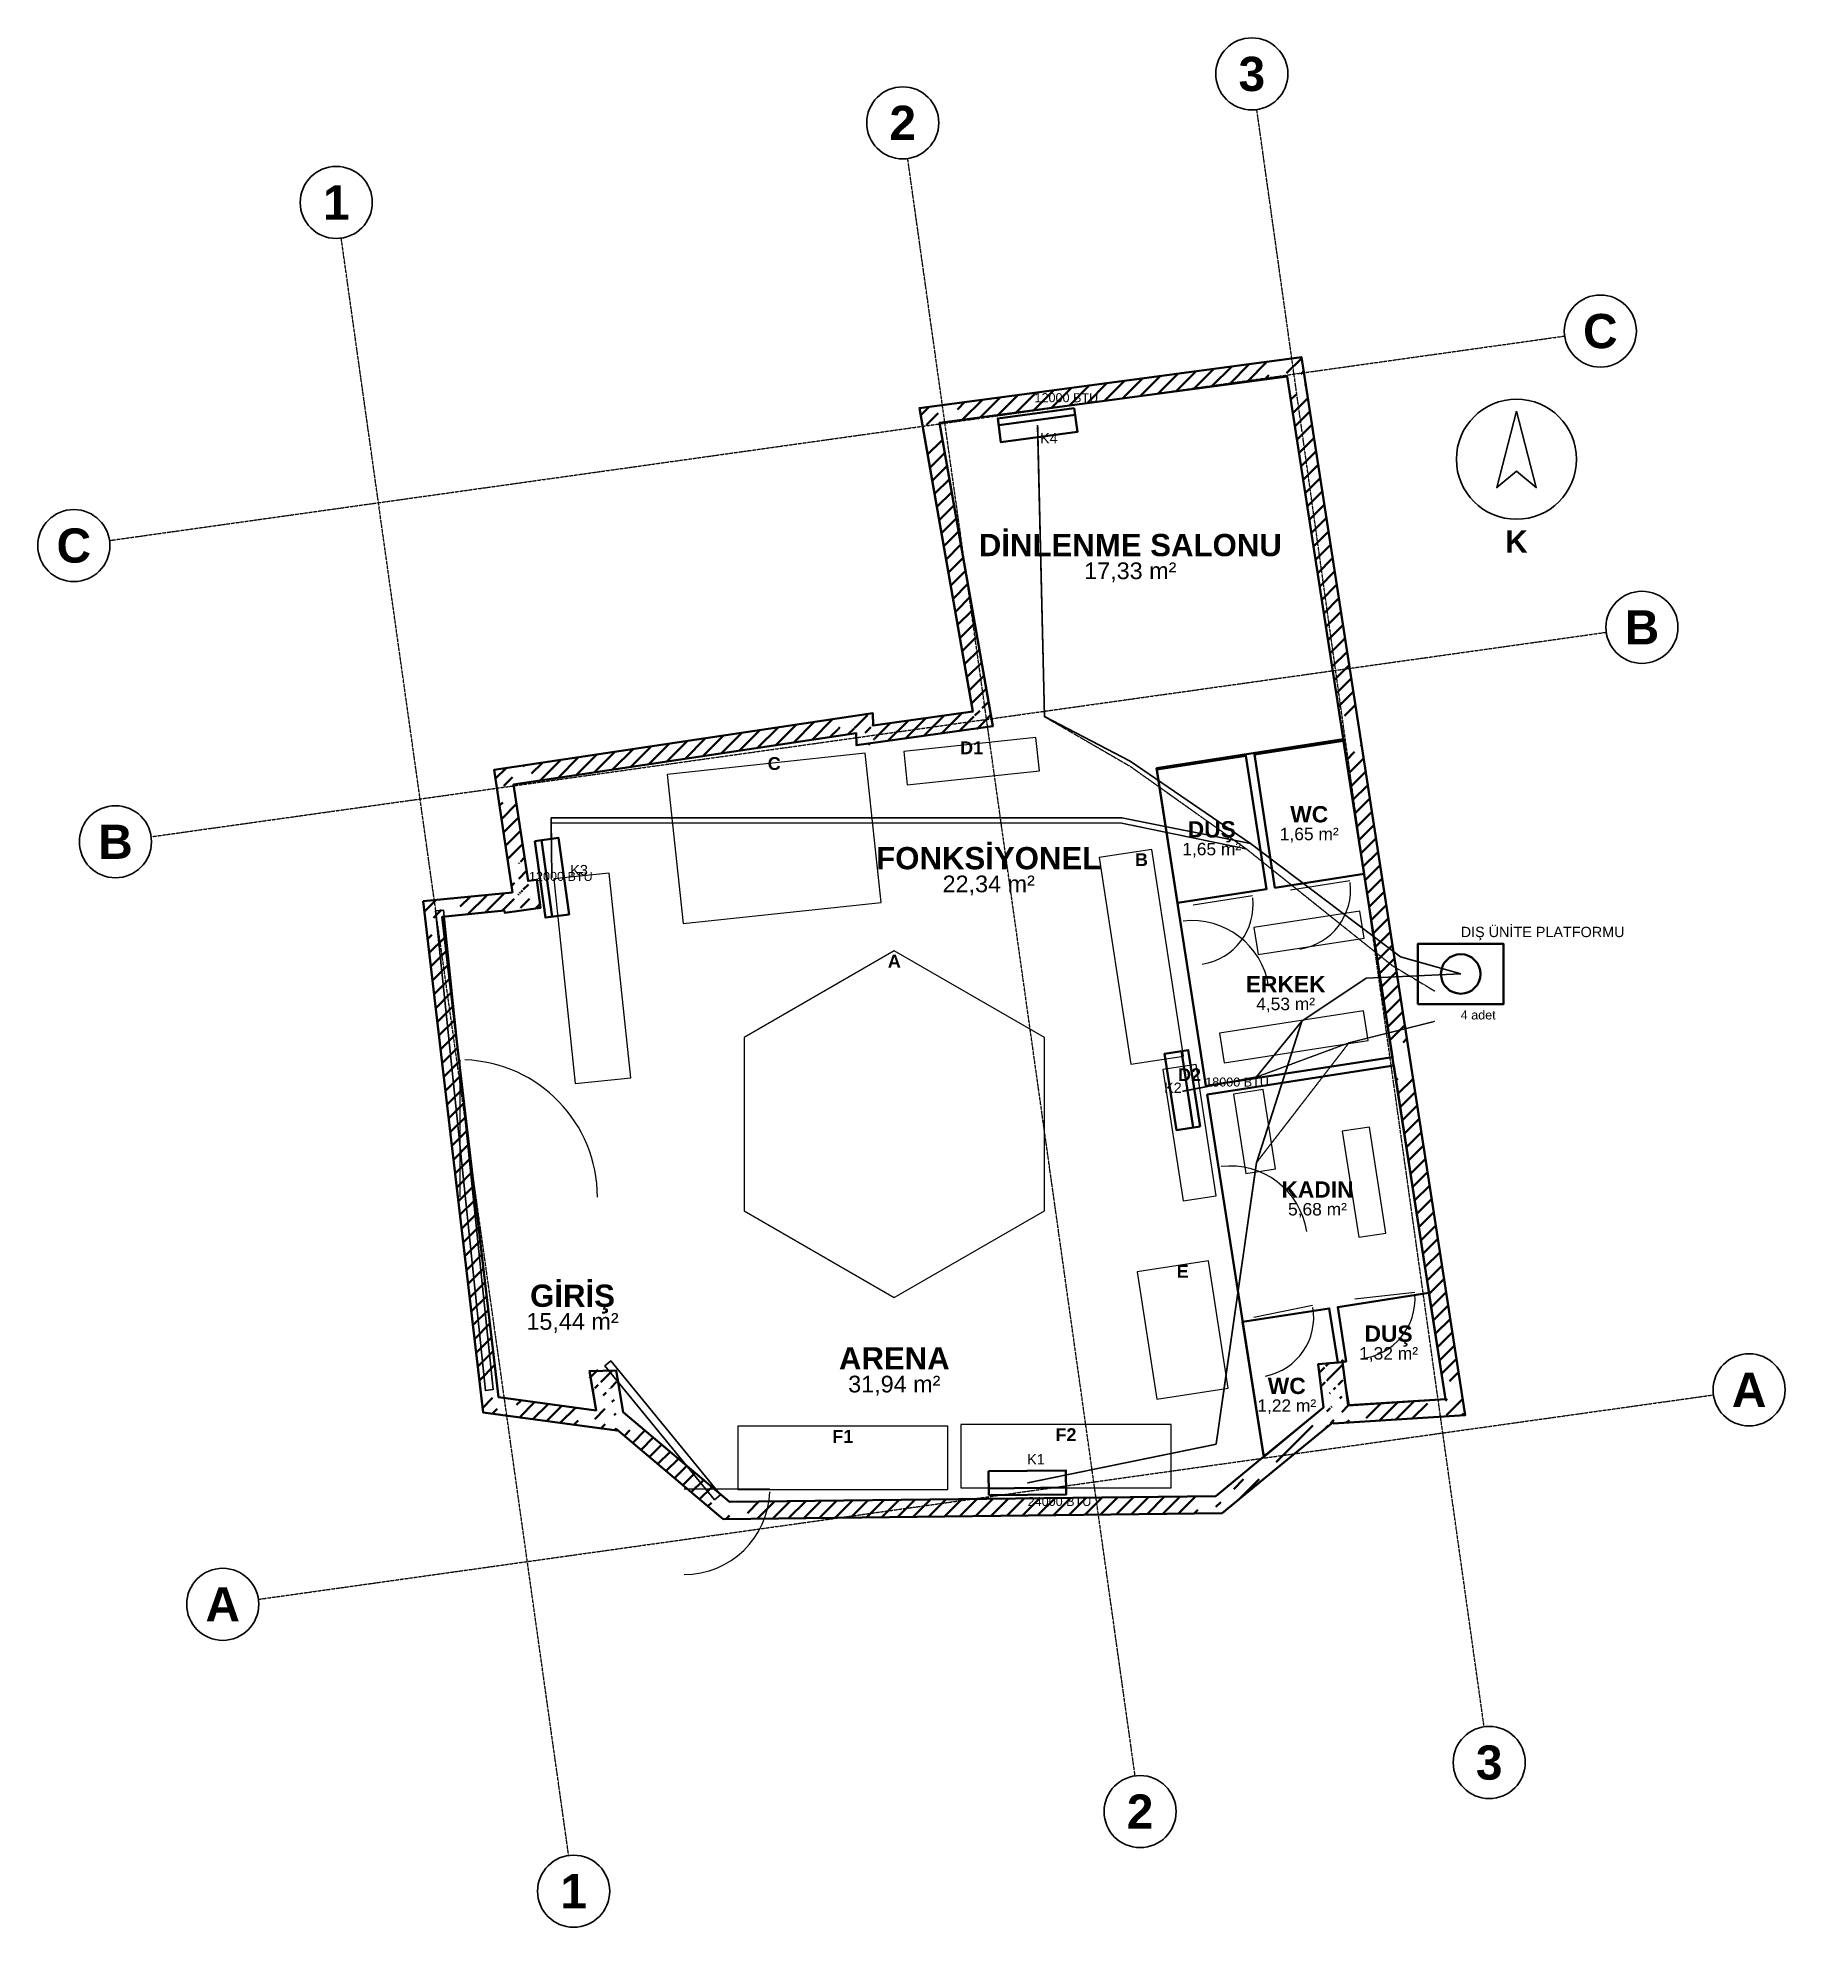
# Model space of a CAD drawing. Header units: millimetres. Extents: x -4681 to 15681, y -5011 to 17012.
import ezdxf
from ezdxf.enums import TextEntityAlignment as Align

# ---------------------------------------------------------------- set-up
doc = ezdxf.new("R2010")
doc.units = ezdxf.units.MM
doc.linetypes.add('DASHDOT', pattern=[3.556, 2.54, -0.508, 0, -0.508])
doc.linetypes.add('DASHED', pattern=[1.524, 1.27, -0.254])
for name, color, linetype, lineweight in [('A-CEPHE', 5, 'Continuous', 25), ('A-DUVAR-MEVCUT', 8, 'Continuous', 35), ('A-DUVAR-YENI', 1, 'Continuous', 35), ('A-EKIPMAN', 9, 'Continuous', 18), ('A-KAPI', 8, 'Continuous', 18), ('A-MOBILYA', 9, 'Continuous', 18), ('A-YAZI', 7, 'Continuous', 13), ('G-AKS-BALON', 8, 'Continuous', 25), ('G-AKS-HAT', 8, 'DASHDOT', 18), ('G-KUZEY', 7, 'Continuous', 25), ('M-KLIMA-BAKIR', 4, 'Continuous', 25), ('M-KLIMA-DIS', 4, 'Continuous', 35), ('M-KLIMA-DRENAJ', 4, 'DASHED', 18), ('M-KLIMA-IC', 4, 'Continuous', 35)]:
    doc.layers.add(name, color=color, linetype=linetype, lineweight=lineweight)
doc.styles.add('GYM', font='arial.ttf')
doc.styles.add('GYM-B', font='arialbd.ttf')

# ---------------------------------------------------------------- blocks, each defined once
blk = doc.blocks.new('G_KUZEY')
blk.add_lwpolyline([(0, 560), (-230, -330), (0, -140), (230, -330)], close=True)
blk.add_circle((0, 0), 700)
at = {"style": 'GYM-B'}
blk.add_text('K', height=260, dxfattribs=at).set_placement((0, -960), align=Align.MIDDLE_CENTER)
blk = doc.blocks.new('M_KLIMA_IC')
blk.add_line((-450, -60), (450, -60))
blk.add_lwpolyline([(-450, -140), (450, -140), (450, 140), (-450, 140)], close=True)
at = {"style": 'GYM'}
for tag, p, height in [('KOD', (0, 215), 120), ('KAPASITE', (0, -270), 105)]:
    blk.add_attdef(tag, p, '', height=height, dxfattribs=at)
blk = doc.blocks.new('M_KLIMA_DIS')
blk.add_lwpolyline([(-500, -350), (500, -350), (500, 350), (-500, 350)], close=True)
blk.add_circle((0, 0), 230)
at = {"style": 'GYM'}
for tag, p, height in [('KOD', (0, 430), 120), ('ADET', (0, -530), 105)]:
    blk.add_attdef(tag, p, '', height=height, dxfattribs=at)

msp = doc.modelspace()

# ---------------------------------------------------------------- hatches: boundary and pattern name
at = {"layer": 'A-DUVAR-MEVCUT'}
h = msp.add_hatch(dxfattribs=at)
h.set_pattern_fill('ANSI31', scale=40)
h.paths.add_polyline_path([(756, 6840), (760, 6814), (957, 6846), (953, 6872)])
h.paths.add_polyline_path([(970, 6843), (760, 6814), (756, 6840), (550, 6819), (550, 7020), (588, 7024), (970, 7024)])
h.paths.add_polyline_path([(760, 6814), (1178, 6873), (1150, 7071), (732, 7012)])
h.paths.add_polyline_path([(1149, 7083), (1178, 6873), (968, 6843), (968, 7083)])
h.paths.add_polyline_path([(1178, 6873), (1133, 7198), (935, 7171), (979, 6845)])
h.paths.add_polyline_path([(999, 7408), (1032, 7185), (1133, 7198), (1162, 6988), (923, 6988), (923, 7408)])
h.paths.add_polyline_path([(1133, 7198), (1032, 7185), (1058, 6986), (1159, 6999)])
h.paths.add_polyline_path([(1001, 7395), (1032, 7185), (1133, 7198), (1164, 6975), (822, 6975), (822, 7047), (850, 7050), (822, 7237), (822, 7395)])
h.paths.add_polyline_path([(1032, 7185), (864, 8310), (666, 8281), (834, 7155)])
h.paths.add_polyline_path([(1074, 8342), (864, 8310), (895, 8100), (693, 8100), (654, 8362), (654, 8481), (916, 8520), (1074, 8520)])
h.paths.add_polyline_path([(864, 8310), (4855, 8908), (4826, 9106), (834, 8508)])
h.paths.add_polyline_path([(4645, 9079), (4907, 9118), (5051, 9118), (5053, 8996), (5065, 8998), (5065, 8796), (4858, 8767), (4855, 8908), (4645, 8877)])
h.paths.add_polyline_path([(4855, 8908), (4858, 8767), (5058, 8772), (5055, 8912)])
h.paths.add_polyline_path([(5068, 8977), (5068, 8796), (4858, 8767), (4855, 8908), (4648, 8877), (4648, 8977)])
h.paths.add_polyline_path([(4858, 8767), (6449, 8988), (6422, 9186), (4831, 8965)])
h.paths.add_polyline_path([(6412, 9198), (6449, 8988), (6239, 8959), (6239, 9198)])
h.paths.add_polyline_path([(6449, 8988), (5826, 12526), (5629, 12492), (6252, 8954)])
h.paths.add_polyline_path([(6036, 12554), (5826, 12526), (5863, 12316), (5660, 12316), (5616, 12566), (5616, 12700), (5888, 12736), (6036, 12736)])
h.paths.add_polyline_path([(5826, 12526), (9876, 13066), (9849, 13265), (5800, 12725)])
h.paths.add_polyline_path([(9908, 12856), (9876, 13066), (9666, 13038), (9666, 13240), (9938, 13276), (10046, 13276), (10086, 13017), (10086, 12856)])
h.paths.add_polyline_path([(9876, 13066), (10521, 8898), (10719, 8928), (10073, 13097)])
h.paths.add_polyline_path([(10554, 8688), (10521, 8898), (10489, 9108), (10691, 9108), (10719, 8928), (10731, 8848), (10731, 8688)])
h.paths.add_polyline_path([(10521, 8898), (11111, 5092), (11308, 5122), (10719, 8928)])
h.paths.add_polyline_path([(11143, 4882), (11111, 5092), (11078, 5302), (11281, 5302), (11308, 5122), (11321, 5042), (11321, 4882)])
h.paths.add_polyline_path([(11111, 5092), (11722, 1144), (11920, 1174), (11308, 5122)])
h.paths.add_polyline_path([(11512, 1131), (11722, 1144), (11690, 1354), (11892, 1354), (11932, 1095), (11932, 957), (11570, 934), (11512, 934)])
h.paths.add_polyline_path([(11722, 1144), (10589, 1072), (10601, 873), (11735, 944)])
h.paths.add_polyline_path([(10379, 1282), (10562, 1282), (10589, 1072), (10799, 1086), (10799, 885), (10436, 862), (10414, 862), (10412, 877), (10394, 862), (10379, 862)])
h.paths.add_polyline_path([(10589, 1072), (10524, 1577), (10326, 1552), (10390, 1047)])
h.paths.add_polyline_path([(10314, 1367), (10314, 1558), (10524, 1577), (10551, 1367)])
h.paths.add_polyline_path([(10524, 1577), (10239, 1552), (10257, 1352), (10542, 1378)])
h.paths.add_polyline_path([(10449, 1342), (10266, 1342), (10239, 1552), (10449, 1570)])
h.paths.add_polyline_path([(10239, 1552), (10303, 1047), (10502, 1072), (10437, 1577)])
h.paths.add_polyline_path([(10093, 875), (10303, 1047), (10277, 1257), (10513, 1257), (10513, 867), (10414, 861), (10412, 877), (10363, 837), (10093, 837)])
h.paths.add_polyline_path([(10303, 1047), (9540, 421), (9667, 266), (10430, 892)])
h.paths.add_polyline_path([(9330, 248), (9540, 421), (9750, 593), (9750, 334), (9667, 266), (9600, 211), (9330, 211)])
h.paths.add_polyline_path([(9540, 421), (9046, 15), (9173, -139), (9667, 266)])
h.paths.add_polyline_path([(9256, -71), (9119, -184), (8836, -187), (8836, 13), (9046, 15), (9256, 188)])
h.paths.add_polyline_path([(9046, 15), (3378, -54), (3381, -253), (9049, -185)])
h.paths.add_polyline_path([(3588, -251), (3306, -254), (3168, -138), (3168, 124), (3378, -54), (3588, -51)])
h.paths.add_polyline_path([(3378, -54), (2142, 991), (2013, 839), (3249, -206)])
h.paths.add_polyline_path([(1932, 796), (1932, 1201), (2106, 1201), (2142, 991), (2352, 814), (2352, 781), (2080, 781), (2063, 796), (2066, 781), (2041, 781)])
h.paths.add_polyline_path([(2142, 991), (2060, 1478), (1863, 1445), (1944, 958)])
h.paths.add_polyline_path([(1850, 1268), (1850, 1474), (2060, 1478), (2095, 1268)])
h.paths.add_polyline_path([(2060, 1478), (1747, 1471), (1752, 1271), (2064, 1278)])
h.paths.add_polyline_path([(1957, 1261), (1782, 1261), (1747, 1471), (1957, 1476)])
h.paths.add_polyline_path([(1747, 1471), (1824, 1012), (2021, 1046), (1944, 1504)])
h.paths.add_polyline_path([(2034, 1222), (2034, 802), (1884, 802), (1614, 839), (1614, 1041), (1824, 1012), (1789, 1222)])
h.paths.add_polyline_path([(1824, 1012), (689, 1166), (662, 968), (1797, 814)])
h.paths.add_polyline_path([(664, 1376), (689, 1166), (899, 1138), (899, 957), (749, 957), (508, 989), (479, 1240), (479, 1376)])
h.paths.add_polyline_path([(689, 1166), (32, 6768), (-166, 6745), (490, 1143)])
h.paths.add_polyline_path([(242, 6789), (32, 6768), (57, 6558), (-144, 6558), (-178, 6842), (-178, 6948), (123, 6978), (242, 6978)])
h.paths.add_polyline_path([(32, 6768), (756, 6840), (736, 7039), (13, 6967)])
h.paths.add_polyline_path([(966, 6843), (760, 6814), (756, 6840), (546, 6819), (546, 7020), (847, 7050), (966, 7050)])

# ---------------------------------------------------------------- linework, layer by layer
at = {"layer": 'A-CEPHE'}
for points in [[(-45, 6835), (45, 6845), (625, 1255), (535, 1245)], [(3275, 29), (3205, -29), (1925, 1531), (1995, 1589)]]:
    msp.add_lwpolyline(points, close=True, dxfattribs=at)
at = {"layer": 'A-DUVAR-MEVCUT'}
for points in [[(850, 7050), (636, 8479), (5050, 9139), (5053, 8996), (6216, 9158), (5593, 12697), (10043, 13291), (10719, 8928), (11308, 5122), (11953, 958), (10414, 861), (10412, 877), (9667, 266), (9119, -184), (3306, -254), (2063, 796), (2066, 778), (508, 989), (-190, 6947)], [(756, 6840), (760, 6814), (1178, 6873), (1133, 7198), (1032, 7185), (864, 8310), (4855, 8908), (4858, 8767), (6449, 8988), (5826, 12526), (9876, 13066), (10521, 8898), (11111, 5092), (11722, 1144), (10589, 1072), (10524, 1577), (10239, 1552), (10303, 1047), (9540, 421), (9046, 15), (3378, -54), (2142, 991), (2060, 1478), (1747, 1471), (1824, 1012), (689, 1166), (32, 6768)]]:
    msp.add_lwpolyline(points, close=True, dxfattribs=at)
at = {"layer": 'A-DUVAR-YENI'}
for points in [[(8930, 4796), (11104, 5132), (10531, 8838), (8357, 8499)], [(10534, 8818), (10774, 7266), (9736, 7105), (9496, 8658)], [(8360, 8482), (9397, 8643), (9638, 7090), (8600, 6929)], [(9604, 473), (10303, 1047), (10239, 1552), (10524, 1577), (10589, 1072), (11722, 1144), (11120, 5032), (8946, 4695)], [(10559, 1306), (10524, 1577), (10519, 1598), (10541, 1580), (10566, 1584), (10467, 2217), (11530, 2383), (11722, 1144), (10595, 1073)], [(10303, 1047), (9634, 498), (9601, 492), (9359, 2045), (10369, 2202), (10467, 1572), (10239, 1552)]]:
    msp.add_lwpolyline(points, close=True, dxfattribs=at)
at = {"layer": 'A-EKIPMAN'}
for points in [[(6991, 8468), (6950, 8856), (5409, 8692), (5450, 8304)], [(4960, 8673), (2654, 8427), (2840, 6687), (5146, 6933)], [(8302, 7553), (7689, 7459), (8058, 5047), (8671, 5141)], [(5300, 6370), (3551, 5360), (3551, 3340), (5300, 2330), (7049, 3340), (7049, 5360)], [(8816, 5046), (8430, 4987), (8664, 3454), (9050, 3513)], [(9189, 1272), (8962, 2755), (8131, 2628), (8358, 1145)], [(5925, 90), (5925, 830), (3475, 830), (3475, 90)], [(8525, 110), (8525, 850), (6075, 850), (6075, 110)]]:
    msp.add_lwpolyline(points, close=True, dxfattribs=at)
at = {"layer": 'A-KAPI'}
for p, q in [((9917, 7082), (10609, 7190)), ((8781, 6906), (9473, 7014)), ((8772, 5822), (8634, 6712)), ((240, 3500), (240, 5100)), ((9216, 2962), (9078, 3852)), ((9488, 2100), (10174, 2238)), ((10668, 2314), (11364, 2392)), ((2850, 100), (3850, 100))]:
    msp.add_line(p, q, dxfattribs=at)
for centre, radius, start, end in [((9917, 7082), 700, -81.2, 6.8), ((8781, 6906), 700, -81.2, 6.8), ((8772, 5822), 900, 8.8, 96.8), ((240, 3500), 1600, 0, 88), ((9216, 2962), 900, 8.8, 96.8), ((9488, 2100), 700, -78.6, 9.4), ((10668, 2314), 700, -83.6, 4.4), ((2850, 100), 1000, -90, -2)]:
    msp.add_arc(centre, radius, start, end, dxfattribs=at)
at = {"layer": 'A-MOBILYA'}
for points in [[(1978, 7277), (1331, 7209), (1582, 4823), (2229, 4891)], [(9489, 6642), (9538, 6326), (10774, 6518), (10725, 6834)], [(9088, 5412), (9142, 5066), (10822, 5326), (10768, 5672)], [(9599, 4752), (9254, 4699), (9397, 3775), (9743, 3829)], [(10836, 4315), (10520, 4266), (10713, 3031), (11029, 3080)]]:
    msp.add_lwpolyline(points, close=True, dxfattribs=at)
at = {"layer": 'G-AKS-BALON'}
for centre in [(9466, 16592), (5398, 16021), (-1203, 15093), (13527, 13594), (-4261, 11094), (14012, 10141), (-3776, 7641), (15261, 1253), (-2526, -1247), (12232, -3091), (8164, -3663), (1563, -4591)]:
    msp.add_circle(centre, 420, dxfattribs=at)
at = {"layer": 'G-AKS-HAT'}
for p, q in [((12173, -2676), (9524, 16177)), ((8106, -3247), (5456, 15605)), ((1505, -4175), (-1145, 14677)), ((-3845, 11153), (13111, 13536)), ((-3360, 7700), (13596, 10083)), ((-2111, -1189), (14845, 1194))]:
    msp.add_line(p, q, dxfattribs=at)
at = {"layer": 'M-KLIMA-BAKIR'}
for points in [[(6970, 12497), (7050, 9100), (8050, 8580), (9450, 7620), (11200, 6300), (11900, 6100)], [(1311, 7222), (1300, 7920), (5950, 7920), (7950, 7920), (9450, 7620), (11200, 6300), (11900, 6100)], [(6851, 169), (9050, 620), (9520, 3900), (10050, 5550), (10800, 6050), (11900, 6100)], [(8659, 4733), (9520, 4900), (10050, 5550), (10800, 6050), (11900, 6100)]]:
    msp.add_lwpolyline(points, dxfattribs=at)
at = {"layer": 'M-KLIMA-DRENAJ'}
for points in [[(6970, 12497), (7050, 9100), (8050, 8520), (9400, 7560), (11100, 6200), (11600, 5900)], [(1311, 7222), (1300, 7860), (5950, 7860), (7950, 7860), (9400, 7560), (11100, 6200), (11600, 5900)], [(6851, 169), (9050, 620), (9520, 3900), (10600, 5300), (11600, 5550)], [(8659, 4733), (9520, 4900), (10600, 5300), (11600, 5550)]]:
    msp.add_lwpolyline(points, dxfattribs=at)

# ---------------------------------------------------------------- block references
at = {"layer": 'G-KUZEY'}
msp.add_blockref('G_KUZEY', (12550, 12100), dxfattribs=at)
at = {"layer": 'M-KLIMA-DIS'}
msp.add_blockref('M_KLIMA_DIS', (11900, 6100), dxfattribs=at).add_auto_attribs({'KOD': 'DIŞ ÜNİTE PLATFORMU', 'ADET': '4 adet'})
at = {"layer": 'M-KLIMA-IC'}
ref = msp.add_blockref('M_KLIMA_IC', (6970, 12497), dxfattribs=dict(at, rotation=187.6))
ref.add_attrib('KOD', 'K4', (6998, 12284), dxfattribs={"layer": '0', "height": 120, "style": 'GYM'})
ref.add_attrib('KAPASITE', '12000 BTU', (6934, 12765), dxfattribs={"layer": '0', "height": 105, "style": 'GYM'})
ref = msp.add_blockref('M_KLIMA_IC', (1311, 7222), dxfattribs=dict(at, rotation=277.8))
ref.add_attrib('KOD', 'K3', (1524, 7251), dxfattribs={"layer": '0', "height": 120, "style": 'GYM'})
ref.add_attrib('KAPASITE', '12000 BTU', (1043, 7185), dxfattribs={"layer": '0', "height": 105, "style": 'GYM'})
ref = msp.add_blockref('M_KLIMA_IC', (8656, 4747), dxfattribs=dict(at, rotation=98.8))
ref.add_attrib('KOD', 'K2', (8444, 4714), dxfattribs={"layer": '0', "height": 120, "style": 'GYM'})
ref.add_attrib('KAPASITE', '18000 BTU', (8923, 4788), dxfattribs={"layer": '0', "height": 105, "style": 'GYM'})
ref = msp.add_blockref('M_KLIMA_IC', (6851, 169), dxfattribs=dict(at, rotation=0.7))
ref.add_attrib('KOD', 'K1', (6848, 384), dxfattribs={"layer": '0', "height": 120, "style": 'GYM'})
ref.add_attrib('KAPASITE', '24000 BTU', (6854, -101), dxfattribs={"layer": '0', "height": 105, "style": 'GYM'})

# ---------------------------------------------------------------- texts
at = {"layer": 'A-EKIPMAN', "style": 'GYM-B'}
for s, p in [('D1', (6200, 8736)), ('C', (3900, 8553)), ('B', (8180, 7433)), ('A', (5300, 6250)), ('D2', (8740, 4926)), ('E', (8660, 2635)), ('F1', (4700, 710)), ('F2', (7300, 730))]:
    msp.add_text(s, height=150, dxfattribs=at).set_placement(p, align=Align.MIDDLE_CENTER)
at = {"layer": 'A-YAZI'}
for s, height, style, p in [('DİNLENME SALONU', 260, 'GYM-B', (8050, 11100)), ('17,33 m²', 195, 'GYM', (8050, 10800)), ('WC', 190, 'GYM-B', (10135, 7962)), ('DUŞ', 190, 'GYM-B', (8999, 7786)), ('1,65 m²', 145, 'GYM', (10135, 7732)), ('FONKSİYONEL', 260, 'GYM-B', (6400, 7450)), ('1,65 m²', 145, 'GYM', (8999, 7556)), ('22,34 m²', 195, 'GYM', (6400, 7150)), ('ERKEK', 190, 'GYM-B', (9860, 5981)), ('4,53 m²', 145, 'GYM', (9860, 5751)), ('KADIN', 190, 'GYM-B', (10231, 3588)), ('5,68 m²', 145, 'GYM', (10231, 3358)), ('GİRİŞ', 260, 'GYM-B', (1550, 2350)), ('15,44 m²', 195, 'GYM', (1550, 2050)), ('DUŞ', 190, 'GYM-B', (11060, 1908)), ('ARENA', 260, 'GYM-B', (5300, 1620)), ('1,32 m²', 145, 'GYM', (11060, 1678)), ('31,94 m²', 195, 'GYM', (5300, 1320)), ('WC', 190, 'GYM-B', (9873, 1299)), ('1,22 m²', 145, 'GYM', (9873, 1069))]:
    msp.add_text(s, height=height, dxfattribs=dict(at, style=style)).set_placement(p, align=Align.MIDDLE_CENTER)
at = {"layer": 'G-AKS-BALON', "style": 'GYM-B'}
for s, p in [('3', (9466, 16592)), ('2', (5398, 16021)), ('1', (-1203, 15093)), ('C', (13527, 13594)), ('C', (-4261, 11094)), ('B', (14012, 10141)), ('B', (-3776, 7641)), ('A', (15261, 1253)), ('A', (-2526, -1247)), ('3', (12232, -3091)), ('2', (8164, -3663)), ('1', (1563, -4591))]:
    msp.add_text(s, height=399, dxfattribs=at).set_placement(p, align=Align.MIDDLE_CENTER)

doc.saveas('drawing.dxf')
